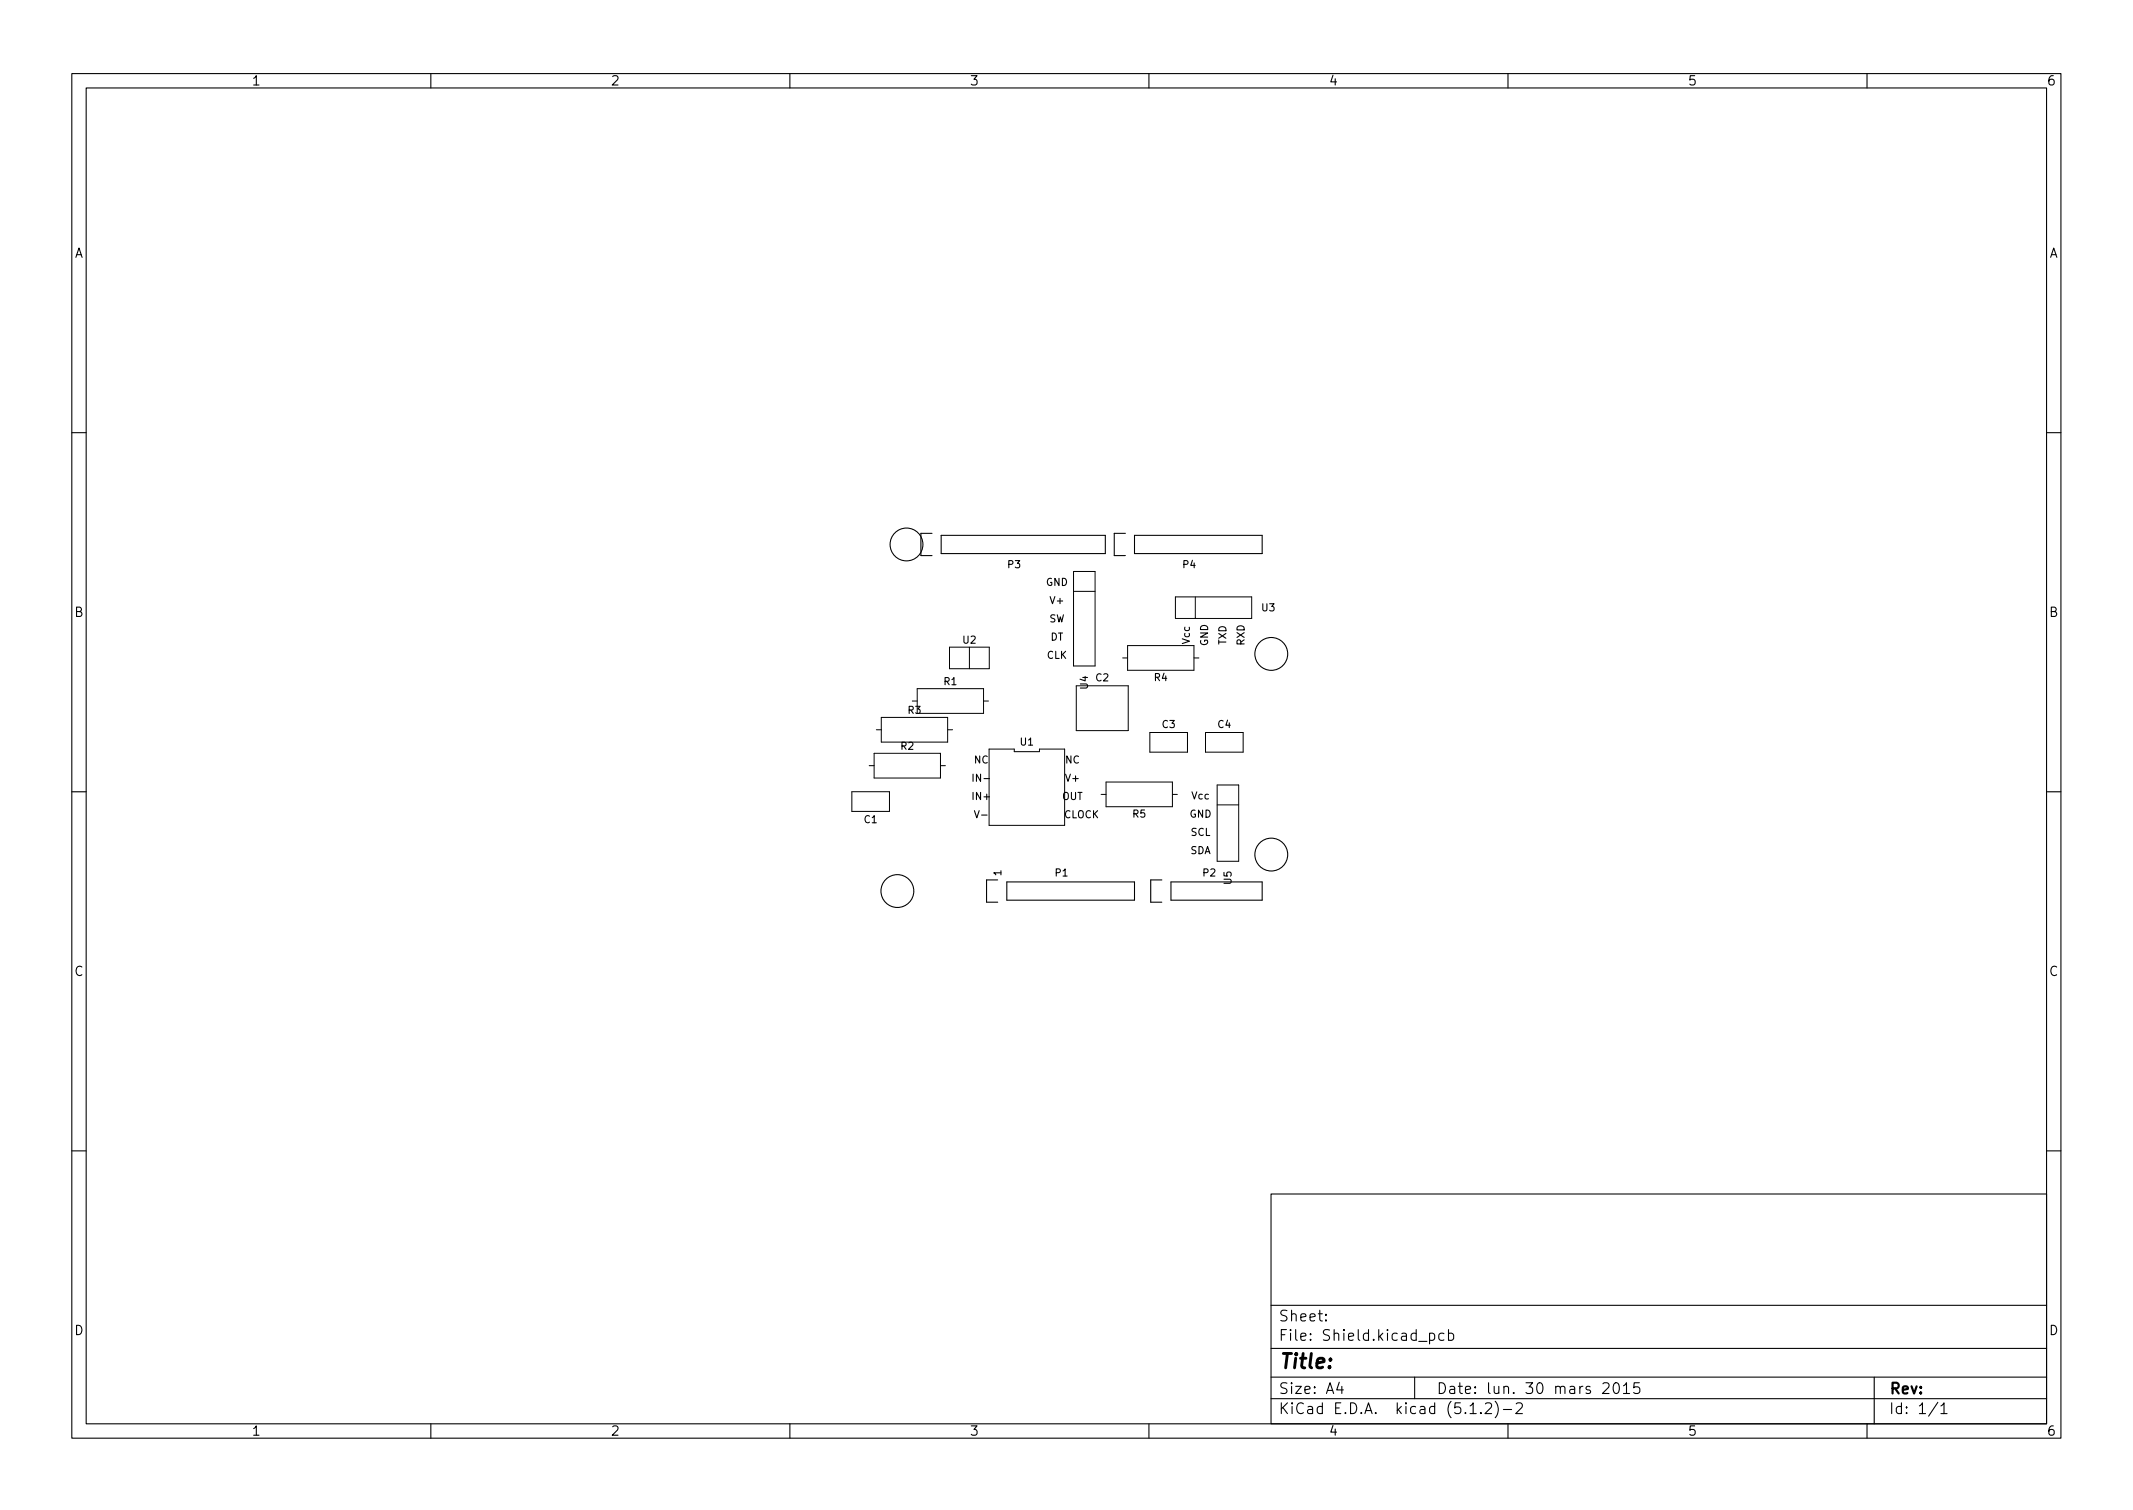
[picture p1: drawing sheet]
<svg xmlns="http://www.w3.org/2000/svg" width="297mm" height="210mm" viewBox="0 0 297 210" stroke-linecap="round" stroke-linejoin="round" font-family="sans-serif">
<defs><g id="words">
<text font-size="2.8" x="178" y="190.6">Title:</text>
<g font-size="2.1">
<text x="178" y="184">Sheet:</text>
<text x="178" y="186.7">File: Shield.kicad_pcb</text>
<text x="178" y="196.9">KiCad E.D.A. kicad (5.1.2)-2</text>
<text x="178" y="194.1">Size: A4</text>
<text x="200" y="194.1">Date: lun. 30 mars 2015</text>
<text x="263" y="194.1">Rev:</text>
<text x="263" y="196.9">Id: 1/1</text>
</g>
<g font-size="1.8">
<text x="35" y="11.9">1</text>
<text x="85" y="11.9">2</text>
<text x="135" y="11.9">3</text>
<text x="185" y="11.9">4</text>
<text x="235" y="11.9">5</text>
<text x="285" y="11.9">6</text>
<text x="10.3" y="35.9">A</text>
<text x="285.3" y="35.9">A</text>
<text x="10.3" y="85.9">B</text>
<text x="285.3" y="85.9">B</text>
<text x="10.3" y="135.9">C</text>
<text x="285.3" y="135.9">C</text>
<text x="10.3" y="185.9">D</text>
<text x="285.3" y="185.9">D</text>
<text x="35" y="199.9">1</text>
<text x="85" y="199.9">2</text>
<text x="135" y="199.9">3</text>
<text x="185" y="199.9">4</text>
<text x="235" y="199.9">5</text>
<text x="285" y="199.9">6</text>
</g>
<g font-size="1.4">
<text x="140.4" y="79.1">P3</text>
<text x="145.6" y="81.6">GND</text>
<text x="164.8" y="79.1">P4</text>
<text x="134.1" y="89.6">U2</text>
<text x="146.1" y="86.7">SW</text>
<text x="146.3" y="89.2">DT</text>
<text x="146.3" y="84.1">V+</text>
<text x="165.7" y="89.7" transform="rotate(-90 165.7 89.7)">Vcc</text>
<text x="168.2" y="90" transform="rotate(-90 168.2 90)">GND</text>
<text x="170.8" y="89.8" transform="rotate(-90 170.8 89.8)">TXD</text>
<text x="173.3" y="89.9" transform="rotate(-90 173.3 89.9)">RXD</text>
<text x="175.7" y="85.1">U3</text>
<text x="131.5" y="95.4">R1</text>
<text x="145.8" y="91.7">CLK</text>
<text x="151.5" y="95.9" transform="rotate(-90 151.5 95.9)">U4</text>
<text x="152.6" y="94.9">C2</text>
<text x="160.8" y="94.8">R4</text>
<text x="126.5" y="99.4">R3</text>
<text x="161.9" y="101.4">C3</text>
<text x="169.6" y="101.4">C4</text>
<text x="125.5" y="104.4">R2</text>
<text x="135.6" y="106.3">NC</text>
<text x="142.1" y="103.8">U1</text>
<text x="148.3" y="106.3">NC</text>
<text x="135.5" y="111.4">IN+</text>
<text x="135.7" y="108.8">IN-</text>
<text x="136" y="113.9">V-</text>
<text x="147.9" y="111.4">OUT</text>
<text x="148.1" y="113.9">CLOCK</text>
<text x="148.5" y="108.8">V+</text>
<text x="157.8" y="113.8">R5</text>
<text x="165.6" y="113.8">GND</text>
<text x="165.9" y="111.3">Vcc</text>
<text x="120.4" y="114.6">C1</text>
<text x="165.7" y="118.9">SDA</text>
<text x="165.8" y="116.4">SCL</text>
<text x="139.4" y="121.9" transform="rotate(-90 139.4 121.9)">1</text>
<text x="147" y="122">P1</text>
<text x="167.6" y="122">P2</text>
<text x="171.5" y="123.1" transform="rotate(-90 171.5 123.1)">U5</text>
</g>
</g></defs>
<g fill="none" stroke="#000" stroke-width=".15">
<path d="M10 10.2h277v190.1h-277zM12 12.2h273v186.1h-273zM60 10.2v2M110 10.2v2M160 10.2v2M210 10.2v2M260 10.2v2M10 60.2h2M129.8 74.3h-1.6v3.1h1.6M131.1 74.5h22.8v2.6h-22.8zM156.7 74.3h-1.5v3.1h1.5M158 74.5h17.8v2.6h-17.8z"/>
<path d="M285 60.2h2M10 110.2h2M285 110.2h2M138.9 122.5h-1.5v3.1h1.5M140.2 122.8h17.8v2.5h-17.8zM161.8 122.5h-1.6v3.1h1.6M163.1 122.8h12.7v2.5h-12.7zM10 160.2h2M177 166.3h108v32h-108zM285 160.2h2M60 198.3v2M110 198.3v2"/>
<path d="M160 198.3v2M177 194.8h108M177 191.8h108M177 187.8h108M177 181.8h108M184.6 183.8l.1 .1h-.1v-.1v.1M184.6 183l.1 .1h-.1v-.1v.1M186.5 192.5l-.4 1h1M186.9 193v1M197 191.8v3M199.1 185.7l.4-.1 .3 .3v.4l-.2 .3h-.1h-.4M199.1 185.6v1.5"/>
<path d="M201.1 185.7l-.5-.1-.2 .3v.4l.1 .3h.1h.5M201.7 185.7l.4-.1 .3 .3v.4l-.1 .3h-.2h-.4M201.7 185.1v1.5M204.7 196.8h.9M206.2 196.7l.1 .1h-.1h-.1l.1-.1v.1M206.9 195.5l.2-.2 .5 .1a.41 .41 0 0 1 0 .6l-.8 .8h.9M208.2 195.1a1.72 1.72 0 0 1 0 2.3M209.4 196.3h1.1M210 198.3v2M211.1 195.5l.3-.2 .5 .1a.41 .41 0 0 1 0 .6l-.8 .8h.9M223.2 192.7l.2-.2 .5 .1a.41 .41 0 0 1 .1 .6l-.9 .8h1M224.9 192.6a.36 .36 0 0 1 .5 .2 .77 .77 0 0 1-.4 1.2 1 1 0 0 1-.1-1.4z"/>
<path d="M226.1 193l.4-.5v1.5M226.1 194h.8M228.3 192.5h-.7l-.1 .7 .2-.1 .5 .1 .2 .2-.1 .5-.2 .1h-.4l-.2-.1M260 198.3v2M261 191.8v6.5M269.9 195.3l-1.3 1.9M270.3 195.8l.4-.5v1.5M270.3 196.8h.8"/>
<circle cx="126.2" cy="75.8" r="2.29"/>
<circle cx="177" cy="91.1" r="2.29"/>
<circle cx="177" cy="119" r="2.29"/>
<circle cx="125" cy="124.1" r="2.29"/>
</g>
<g fill="none" stroke="#000" stroke-width=".14">
<path d="M149.5 79.6h3v13.1h-3zM122.7 99.9h9.3v3.4h-9.3zM127 97.6h.7M127.7 95.9h9.3v3.4h-9.3zM132.2 90.1h5.6v3h-5.6zM135 90.1v3M137 97.6h.7M149.5 82.3h3M149.9 95.5h7.2v6.2h-7.2zM156.3 91.6h.7M157 89.9h9.3v3.4h-9.3zM163.7 83.1h10.6v3h-10.6z"/>
<path d="M166.3 91.6h.7M166.5 83.1v3M118.6 110.2h5.3v2.8h-5.3zM121 106.6h.7M121.7 104.9h9.3v3.4h-9.3zM122 101.6h.7M131 106.6h.7M132 101.6h.7M137.7 104.3h3.5v.4h3.6v-.4h3.5v10.6h-10.6zM153.3 110.6h.7M154 108.9h9.3v3.4h-9.3zM160.1 102h5.3v2.7h-5.3z"/>
<path d="M163.3 110.6h.7M167.9 102h5.2v2.7h-5.2zM169.5 112.1h3M169.5 109.3h3v10.6h-3z"/>
</g>
<use href="#words"/>
</svg>
